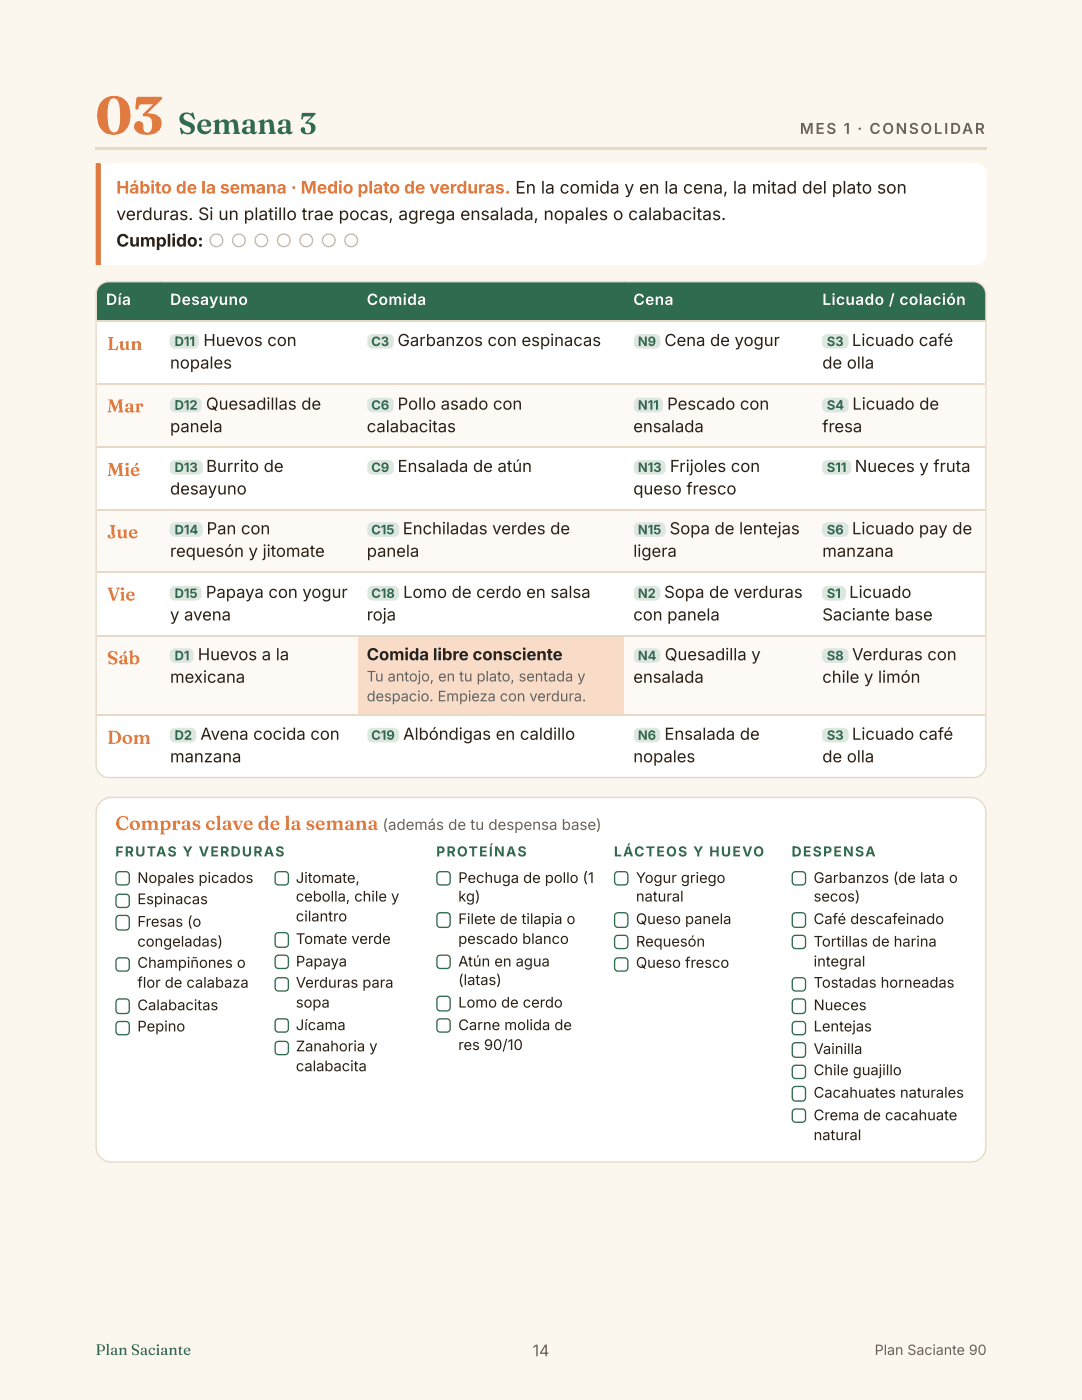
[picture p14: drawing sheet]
<svg xmlns="http://www.w3.org/2000/svg" width="216mm" height="279mm" viewBox="0 0 216 279" stroke-linecap="round" stroke-linejoin="round" font-family="sans-serif">
<defs><g id="words">
<text font-size="10.6" fill="#e07a3f" x="19" y="26.7">03</text>
<text font-size="6" fill="#2f6b4f" x="35.5" y="26.7">Semana 3</text>
<text font-size="3.9" fill="#e07a3f" x="23" y="165.6">Compras clave de la semana</text>
<g font-size="3.7" fill="#e07a3f">
<text x="21.3" y="69.8">Lun</text>
<text x="21.3" y="82.3">Mar</text>
<text x="21.3" y="95">Mié</text>
<text x="21.3" y="107.4">Jue</text>
<text x="21.3" y="119.9">Vie</text>
<text x="21.3" y="132.6">Sáb</text>
<text x="21.3" y="148.4">Dom</text>
</g>
<text font-size="3.5" fill="#e07a3f" x="23.2" y="38.6">Hábito de la semana · Medio plato de verduras. En la comida y en la cena, la mitad del plato son</text>
<g font-size="3.5" fill="#2b2118">
<text x="23.2" y="43.9">verduras. Si un platillo trae pocas, agrega ensalada, nopales o calabacitas.</text>
<text x="23.2" y="49.2">Cumplido: ○ ○ ○ ○ ○ ○ ○</text>
</g>
<g font-size="3.3" fill="#2b2118">
<text x="40.6" y="69.1">Huevos con</text>
<text x="79.3" y="69.1">Garbanzos con espinacas</text>
<text x="132.6" y="69.1">Cena de yogur</text>
<text x="170" y="69.1">Licuado café</text>
<text x="33.9" y="73.6">nopales</text>
<text x="164.1" y="73.6">de olla</text>
<text x="41.1" y="81.8">Quesadillas de</text>
<text x="79.3" y="81.8">Pollo asado con</text>
<text x="133.1" y="81.8">Pescado con</text>
<text x="170.1" y="81.8">Licuado de</text>
<text x="33.9" y="86.3">panela</text>
<text x="73.2" y="86.3">calabacitas</text>
<text x="126.4" y="86.3">ensalada</text>
<text x="164.1" y="86.3">fresa</text>
<text x="41.1" y="94.2">Burrito de</text>
<text x="79.3" y="94.2">Ensalada de atún</text>
<text x="133.7" y="94.2">Frijoles con</text>
<text x="170.6" y="94.2">Nueces y fruta</text>
<text x="33.9" y="98.7">desayuno</text>
<text x="126.4" y="98.7">queso fresco</text>
<text x="41.2" y="106.6">Pan con</text>
<text x="80.4" y="106.6">Enchiladas verdes de</text>
<text x="133.6" y="106.6">Sopa de lentejas</text>
<text x="170" y="106.6">Licuado pay de</text>
<text x="33.9" y="111.1">requesón y jitomate</text>
<text x="73.2" y="111.1">panela</text>
<text x="126.4" y="111.1">ligera</text>
<text x="164.1" y="111.1">manzana</text>
<text x="41.1" y="119.3">Papaya con yogur</text>
<text x="80.4" y="119.3">Lomo de cerdo en salsa</text>
<text x="132.5" y="119.3">Sopa de verduras</text>
<text x="169.4" y="119.3">Licuado</text>
<text x="33.9" y="123.8">y avena</text>
<text x="73.2" y="123.8">roja</text>
<text x="126.4" y="123.8">con panela</text>
<text x="164.1" y="123.8">Saciante base</text>
<text x="39.5" y="131.8">Huevos a la</text>
<text x="73.2" y="131.8">Comida libre consciente</text>
<text x="132.6" y="131.8">Quesadilla y</text>
<text x="170" y="131.8">Verduras con</text>
<text x="33.9" y="136.3">mexicana</text>
<text x="126.4" y="136.3">ensalada</text>
<text x="164.1" y="136.3">chile y limón</text>
<text x="40" y="147.6">Avena cocida con</text>
<text x="80.4" y="147.6">Albóndigas en caldillo</text>
<text x="132.6" y="147.6">Ensalada de</text>
<text x="170" y="147.6">Licuado café</text>
<text x="33.9" y="152.1">manzana</text>
<text x="126.4" y="152.1">nopales</text>
<text x="164.1" y="152.1">de olla</text>
</g>
<text font-size="3.2" fill="#6e6157" x="106.3" y="270.7">14</text>
<g font-size="3.1" fill="#fff">
<text x="21.2" y="60.9">Día</text>
<text x="33.9" y="60.9">Desayuno</text>
<text x="73.2" y="60.9">Comida</text>
<text x="126.4" y="60.9">Cena</text>
<text x="164.1" y="60.9">Licuado / colación</text>
</g>
<g font-size="3" fill="#6e6157">
<text x="159.6" y="26.7">MES 1 · CONSOLIDAR</text>
<text x="76.3" y="165.6">(además de tu despensa base)</text>
</g>
<text font-size="3" fill="#2f6b4f" x="19" y="270.4">Plan Saciante</text>
<g font-size="2.9" fill="#6e6157">
<text x="73.2" y="136">Tu antojo, en tu plato, sentada y</text>
<text x="73.2" y="140">despacio. Empieza con verdura.</text>
</g>
<g font-size="2.9" fill="#2b2118">
<text x="27.4" y="176.2">Nopales picados</text>
<text x="59" y="176.2">Jitomate,</text>
<text x="59" y="179.9">cebolla, chile y</text>
<text x="91.4" y="176.2">Pechuga de pollo (1</text>
<text x="91.4" y="179.9">kg)</text>
<text x="126.9" y="176.2">Yogur griego</text>
<text x="126.9" y="179.9">natural</text>
<text x="162.3" y="176.2">Garbanzos (de lata o</text>
<text x="162.3" y="179.9">secos)</text>
<text x="27.4" y="180.4">Espinacas</text>
<text x="27.4" y="184.9">Fresas (o</text>
<text x="59" y="183.9">cilantro</text>
<text x="91.4" y="184.4">Filete de tilapia o</text>
<text x="126.9" y="184.4">Queso panela</text>
<text x="162.3" y="184.4">Café descafeinado</text>
<text x="27.4" y="188.9">congeladas)</text>
<text x="59" y="188.4">Tomate verde</text>
<text x="91.4" y="188.4">pescado blanco</text>
<text x="126.9" y="188.9">Requesón</text>
<text x="162.3" y="188.9">Tortillas de harina</text>
<text x="27.4" y="193.1">Champiñones o</text>
<text x="27.4" y="197.1">flor de calabaza</text>
<text x="59" y="192.9">Papaya</text>
<text x="59" y="197.1">Verduras para</text>
<text x="91.4" y="192.9">Atún en agua</text>
<text x="91.4" y="196.6">(latas)</text>
<text x="126.9" y="193.1">Queso fresco</text>
<text x="162.3" y="192.9">integral</text>
<text x="162.3" y="197.1">Tostadas horneadas</text>
<text x="27.4" y="201.6">Calabacitas</text>
<text x="59" y="201.1">sopa</text>
<text x="91.4" y="201.1">Lomo de cerdo</text>
<text x="162.3" y="201.6">Nueces</text>
<text x="27.4" y="205.8">Pepino</text>
<text x="59" y="205.6">Jícama</text>
<text x="59" y="209.8">Zanahoria y</text>
<text x="91.4" y="205.6">Carne molida de</text>
<text x="91.4" y="209.5">res 90/10</text>
<text x="162.3" y="205.8">Lentejas</text>
<text x="59" y="213.8">calabacita</text>
<text x="162.3" y="210.3">Vainilla</text>
<text x="162.3" y="214.6">Chile guajillo</text>
<text x="162.3" y="219.1">Cacahuates naturales</text>
<text x="162.3" y="223.6">Crema de cacahuate</text>
<text x="162.3" y="227.5">natural</text>
</g>
<g font-size="2.8" fill="#2f6b4f">
<text x="23" y="170.9">FRUTAS Y VERDURAS</text>
<text x="87" y="170.9">PROTEÍNAS</text>
<text x="122.5" y="170.9">LÁCTEOS Y HUEVO</text>
<text x="158" y="170.9">DESPENSA</text>
</g>
<text font-size="2.8" fill="#6e6157" x="174.5" y="270.4">Plan Saciante 90</text>
<g font-size="2.6" fill="#2f6b4f">
<text x="34.8" y="69.1">D11</text>
<text x="74.1" y="69.1">C3</text>
<text x="127.3" y="69.1">N9</text>
<text x="165" y="69.1">S3</text>
<text x="34.8" y="81.8">D12</text>
<text x="74.1" y="81.8">C6</text>
<text x="127.3" y="81.8">N11</text>
<text x="165" y="81.8">S4</text>
<text x="34.8" y="94.2">D13</text>
<text x="74.1" y="94.2">C9</text>
<text x="127.3" y="94.2">N13</text>
<text x="165" y="94.2">S11</text>
<text x="34.8" y="106.6">D14</text>
<text x="74.1" y="106.6">C15</text>
<text x="127.3" y="106.6">N15</text>
<text x="165" y="106.6">S6</text>
<text x="34.8" y="119.3">D15</text>
<text x="74.1" y="119.3">C18</text>
<text x="127.3" y="119.3">N2</text>
<text x="165" y="119.3">S1</text>
<text x="34.8" y="131.8">D1</text>
<text x="127.3" y="131.8">N4</text>
<text x="165" y="131.8">S8</text>
<text x="34.8" y="147.6">D2</text>
<text x="74.1" y="147.6">C19</text>
<text x="127.3" y="147.6">N6</text>
<text x="165" y="147.6">S3</text>
</g>
</g></defs>
<g fill="#fbf6ee">
<path d="M0 0h215.9v279.4h-215.9z"/>
<path d="M19 17.7h177.8v241.3h-177.8z"/>
<path d="M19 17.7h177.8v241.4h-177.8z"/>
</g>
<path d="M19 29.4h177.8v.5h-177.8z" fill="#e6d9c6"/>
<path d="M19.6 32.5h175.1a2.12 2.12 0 0 1 2.1 2.2v16.1a2.12 2.12 0 0 1-2.1 2.1h-175.1z" fill="#fff"/>
<path d="M19 32.5h1.1v20.4h-1.1z" fill="#e07a3f"/>
<path d="M19.9 57l.8-.6 1-.2h172.5a2.51 2.51 0 0 1 2.5 2.5v94a2.51 2.51 0 0 1-2.5 2.5h-172.5a2.51 2.51 0 0 1-2.5-2.5v-94l.2-.9z" fill="#fff"/>
<path d="M19.9 57l.8-.6 1-.2h172.5a2.51 2.51 0 0 1 2.5 2.5v94a2.51 2.51 0 0 1-2.5 2.5h-172.5a2.51 2.51 0 0 1-2.5-2.5v-94l.2-.9z" fill="none" stroke="#e6d9c6" stroke-width=".26"/>
<g fill="#2f6b4f">
<path d="M19.3 56.4h12.7v7.6h-12.7z"/>
<path d="M32 56.4h39.4v7.6h-39.4z"/>
<path d="M71.4 56.4h53.2v7.6h-53.2z"/>
<path d="M124.6 56.4h37.6v7.6h-37.6z"/>
<path d="M162.2 56.4h34.4v7.6h-34.4z"/>
</g>
<path d="M19.3 64.2h177.3" fill="none" stroke="#e6d9c6" stroke-width=".26"/>
<path d="M19.3 76.5h12.7v12.7h-12.7z" fill="#fdfaf5"/>
<path d="M19.3 76.6h12.7" fill="none" stroke="#e6d9c6" stroke-width=".26"/>
<path d="M32 76.5h39.4v12.7h-39.4z" fill="#fdfaf5"/>
<path d="M32 76.6h39.4" fill="none" stroke="#e6d9c6" stroke-width=".26"/>
<path d="M71.4 76.5h53.2v12.7h-53.2z" fill="#fdfaf5"/>
<path d="M71.4 76.6h53.2" fill="none" stroke="#e6d9c6" stroke-width=".26"/>
<path d="M124.6 76.5h37.6v12.7h-37.6z" fill="#fdfaf5"/>
<path d="M124.6 76.6h37.6" fill="none" stroke="#e6d9c6" stroke-width=".26"/>
<path d="M162.2 76.5h34.4v12.7h-34.4z" fill="#fdfaf5"/>
<path d="M162.2 76.6h34.4M19.3 89.3h177.3" fill="none" stroke="#e6d9c6" stroke-width=".26"/>
<path d="M19.3 101.6h12.7v12.4h-12.7z" fill="#fdfaf5"/>
<path d="M19.3 101.7h12.7" fill="none" stroke="#e6d9c6" stroke-width=".26"/>
<path d="M32 101.6h39.4v12.4h-39.4z" fill="#fdfaf5"/>
<path d="M32 101.7h39.4" fill="none" stroke="#e6d9c6" stroke-width=".26"/>
<path d="M71.4 101.6h53.2v12.4h-53.2z" fill="#fdfaf5"/>
<path d="M71.4 101.7h53.2" fill="none" stroke="#e6d9c6" stroke-width=".26"/>
<path d="M124.6 101.6h37.6v12.4h-37.6z" fill="#fdfaf5"/>
<path d="M124.6 101.7h37.6" fill="none" stroke="#e6d9c6" stroke-width=".26"/>
<path d="M162.2 101.6h34.4v12.4h-34.4z" fill="#fdfaf5"/>
<path d="M19.3 114.2h177.3M162.2 101.7h34.4" fill="none" stroke="#e6d9c6" stroke-width=".26"/>
<path d="M19.3 126.7h12.7v15.9h-12.7z" fill="#fdfaf5"/>
<path d="M19.3 126.9h12.7" fill="none" stroke="#e6d9c6" stroke-width=".26"/>
<path d="M32 126.7h39.4v15.9h-39.4z" fill="#fdfaf5"/>
<path d="M32 126.9h39.4" fill="none" stroke="#e6d9c6" stroke-width=".26"/>
<path d="M71.4 126.7h53.2v15.9h-53.2z" fill="#f8dcc8"/>
<path d="M71.4 126.9h53.2" fill="none" stroke="#e6d9c6" stroke-width=".26"/>
<path d="M124.6 126.7h37.6v15.9h-37.6z" fill="#fdfaf5"/>
<path d="M124.6 126.9h37.6" fill="none" stroke="#e6d9c6" stroke-width=".26"/>
<path d="M162.2 126.7h34.4v15.9h-34.4z" fill="#fdfaf5"/>
<path d="M162.2 126.9h34.4M19.3 142.7h177.3" fill="none" stroke="#e6d9c6" stroke-width=".26"/>
<path d="M20.1 160l1-.6 1.1-.3h171.5a3 3 0 0 1 3 3.1v66.7a3 3 0 0 1-3 3h-171.5a3 3 0 0 1-3-3v-66.7l.2-1.2z" fill="#fff"/>
<path d="M20.1 160l1-.6 1.1-.3h171.5a3 3 0 0 1 3 3.1v66.7a3 3 0 0 1-3 3h-171.5a3 3 0 0 1-3-3v-66.7l.2-1.2z" fill="none" stroke="#e6d9c6" stroke-width=".26"/>
<g fill="#dce8df">
<path d="M34.2 67l.7-.3h3.7a1.06 1.06 0 0 1 1.1 1v.8a1.06 1.06 0 0 1-1.1 1.1h-3.7a1.06 1.06 0 0 1-1-1.1v-1z"/>
<path d="M73.6 67l.7-.3h3.2a1.06 1.06 0 0 1 1.1 1v.8a1.06 1.06 0 0 1-1.1 1.1h-3.2a1.06 1.06 0 0 1-1-1.1v-1z"/>
<path d="M126.8 67l.7-.3h3.2a1.06 1.06 0 0 1 1.1 1v.8a1.06 1.06 0 0 1-1.1 1.1h-3.2a1.06 1.06 0 0 1-1-1.1v-1z"/>
<path d="M164.4 67l.7-.3h3.2a1.06 1.06 0 0 1 1 1v.8a1.06 1.06 0 0 1-1 1.1h-3.2a1.06 1.06 0 0 1-1.1-1.1l.1-1z"/>
<path d="M34.2 79.7l.7-.3h4.3a1.06 1.06 0 0 1 1 1v.8a1.06 1.06 0 0 1-1 1.1h-4.3a1.06 1.06 0 0 1-1-1.1v-1z"/>
<path d="M73.6 79.7l.7-.3h3.2a1.06 1.06 0 0 1 1.1 1v.8a1.06 1.06 0 0 1-1.1 1.1h-3.2a1.06 1.06 0 0 1-1-1.1v-1z"/>
<path d="M126.8 79.7l.7-.3h3.7a1.06 1.06 0 0 1 1.1 1v.8a1.06 1.06 0 0 1-1.1 1.1h-3.7a1.06 1.06 0 0 1-1-1.1v-1z"/>
<path d="M164.4 79.7l.7-.3h3.2a1.06 1.06 0 0 1 1 1v.8a1.06 1.06 0 0 1-1 1.1h-3.2a1.06 1.06 0 0 1-1.1-1.1l.1-1z"/>
<path d="M34.2 92.1l.7-.3h4.5a1.06 1.06 0 0 1 1.1 1.1v.8a1.06 1.06 0 0 1-1.1 1h-4.5a1.06 1.06 0 0 1-1-1v-1z"/>
<path d="M73.6 92.1l.7-.3h3.2a1.06 1.06 0 0 1 1.1 1.1v.8a1.06 1.06 0 0 1-1.1 1h-3.2a1.06 1.06 0 0 1-1-1v-1z"/>
<path d="M126.8 92.1l.7-.3h4.3a1.06 1.06 0 0 1 1 1.1v.8a1.06 1.06 0 0 1-1 1h-4.3a1.06 1.06 0 0 1-1-1v-1z"/>
<path d="M164.4 92.1l.7-.3h3.7a1.06 1.06 0 0 1 1.1 1.1v.8a1.06 1.06 0 0 1-1.1 1h-3.7a1.06 1.06 0 0 1-1.1-1l.1-1z"/>
<path d="M34.2 104.6l.7-.4h4.5a1.06 1.06 0 0 1 1.1 1.1v.8a1.06 1.06 0 0 1-1.1 1.1h-4.5a1.06 1.06 0 0 1-1-1.1v-1z"/>
<path d="M73.6 104.6l.7-.4h4.3a1.06 1.06 0 0 1 1 1.1v.8a1.06 1.06 0 0 1-1 1.1h-4.3a1.06 1.06 0 0 1-1-1.1v-1z"/>
<path d="M126.8 104.6l.7-.4h4.3a1.06 1.06 0 0 1 1 1.1v.8a1.06 1.06 0 0 1-1 1.1h-4.3a1.06 1.06 0 0 1-1-1.1v-1z"/>
<path d="M164.4 104.6l.7-.4h3.2a1.06 1.06 0 0 1 1 1.1v.8a1.06 1.06 0 0 1-1 1.1h-3.2a1.06 1.06 0 0 1-1.1-1.1l.1-1z"/>
<path d="M34.2 117.3l.7-.4h4.3a1.06 1.06 0 0 1 1 1.1v.8a1.06 1.06 0 0 1-1 1.1h-4.3a1.06 1.06 0 0 1-1-1.1v-1z"/>
<path d="M73.6 117.3l.7-.4h4.3a1.06 1.06 0 0 1 1 1.1v.8a1.06 1.06 0 0 1-1 1.1h-4.3a1.06 1.06 0 0 1-1-1.1v-1z"/>
<path d="M126.8 117.3l.7-.4h3.2a1.06 1.06 0 0 1 1.1 1.1v.8a1.06 1.06 0 0 1-1.1 1.1h-3.2a1.06 1.06 0 0 1-1-1.1v-1z"/>
<path d="M164.4 117.3l.7-.4h2.6a1.06 1.06 0 0 1 1.1 1.1v.8a1.06 1.06 0 0 1-1.1 1.1h-2.6a1.06 1.06 0 0 1-1.1-1.1l.1-1z"/>
<path d="M34.2 129.7l.7-.3h2.7a1.06 1.06 0 0 1 1 1v.8a1.06 1.06 0 0 1-1 1.1h-2.7a1.06 1.06 0 0 1-1-1.1v-1z"/>
<path d="M126.8 129.7l.7-.3h3.2a1.06 1.06 0 0 1 1.1 1v.8a1.06 1.06 0 0 1-1.1 1.1h-3.2a1.06 1.06 0 0 1-1-1.1v-1z"/>
<path d="M164.4 129.7l.7-.3h3.2a1.06 1.06 0 0 1 1 1v.8a1.06 1.06 0 0 1-1 1.1h-3.2a1.06 1.06 0 0 1-1.1-1.1l.1-1z"/>
<path d="M34.2 145.6l.7-.3h3.2a1.06 1.06 0 0 1 1.1 1v.8a1.06 1.06 0 0 1-1.1 1.1h-3.2a1.06 1.06 0 0 1-1-1.1v-1z"/>
<path d="M73.6 145.6l.7-.3h4.3a1.06 1.06 0 0 1 1 1v.8a1.06 1.06 0 0 1-1 1.1h-4.3a1.06 1.06 0 0 1-1-1.1v-1z"/>
<path d="M126.8 145.6l.7-.3h3.2a1.06 1.06 0 0 1 1.1 1v.8a1.06 1.06 0 0 1-1.1 1.1h-3.2a1.06 1.06 0 0 1-1-1.1v-1z"/>
<path d="M164.4 145.6l.7-.3h3.2a1.06 1.06 0 0 1 1 1v.8a1.06 1.06 0 0 1-1 1.1h-3.2a1.06 1.06 0 0 1-1.1-1.1l.1-1z"/>
</g>
<path d="M23.3 174.2l.4-.2h1.4a.66 .66 0 0 1 .7 .6v1.3a.66 .66 0 0 1-.7 .7h-1.3a.66 .66 0 0 1-.6-.7v-1.4z" fill="#fff"/>
<path d="M23.3 174.2l.4-.2h1.4a.66 .66 0 0 1 .7 .6v1.3a.66 .66 0 0 1-.7 .7h-1.3a.66 .66 0 0 1-.6-.7v-1.4z" fill="none" stroke="#2f6b4f" stroke-width=".26"/>
<path d="M23.3 178.7l.4-.2h1.4a.66 .66 0 0 1 .7 .6v1.3a.66 .66 0 0 1-.7 .7h-1.3a.66 .66 0 0 1-.6-.7v-1.4z" fill="#fff"/>
<path d="M23.3 178.7l.4-.2h1.4a.66 .66 0 0 1 .7 .6v1.3a.66 .66 0 0 1-.7 .7h-1.3a.66 .66 0 0 1-.6-.7v-1.4z" fill="none" stroke="#2f6b4f" stroke-width=".26"/>
<path d="M23.3 182.9l.4-.2h1.4a.66 .66 0 0 1 .7 .7v1.5a.66 .66 0 0 1-.7 .7h-1.3a.66 .66 0 0 1-.6-.7v-1.5z" fill="#fff"/>
<path d="M23.3 182.9l.4-.2h1.4a.66 .66 0 0 1 .7 .7v1.5a.66 .66 0 0 1-.7 .7h-1.3a.66 .66 0 0 1-.6-.7v-1.5z" fill="none" stroke="#2f6b4f" stroke-width=".26"/>
<path d="M23.3 191.4l.4-.2h1.4a.66 .66 0 0 1 .7 .6v1.3a.66 .66 0 0 1-.7 .7h-1.3a.66 .66 0 0 1-.6-.7v-1.4z" fill="#fff"/>
<path d="M23.3 191.4l.4-.2h1.4a.66 .66 0 0 1 .7 .6v1.3a.66 .66 0 0 1-.7 .7h-1.3a.66 .66 0 0 1-.6-.7v-1.4z" fill="none" stroke="#2f6b4f" stroke-width=".26"/>
<path d="M23.3 199.6l.4-.2h1.4a.66 .66 0 0 1 .7 .6v1.6a.66 .66 0 0 1-.7 .7h-1.3a.66 .66 0 0 1-.6-.7v-1.6z" fill="#fff"/>
<path d="M23.3 199.6l.4-.2h1.4a.66 .66 0 0 1 .7 .6v1.6a.66 .66 0 0 1-.7 .7h-1.3a.66 .66 0 0 1-.6-.7v-1.6z" fill="none" stroke="#2f6b4f" stroke-width=".26"/>
<path d="M23.3 204.1l.4-.2h1.4a.66 .66 0 0 1 .7 .6v1.3a.66 .66 0 0 1-.7 .7h-1.3a.66 .66 0 0 1-.6-.7v-1.4z" fill="#fff"/>
<path d="M23.3 204.1l.4-.2h1.4a.66 .66 0 0 1 .7 .6v1.3a.66 .66 0 0 1-.7 .7h-1.3a.66 .66 0 0 1-.6-.7v-1.4z" fill="none" stroke="#2f6b4f" stroke-width=".26"/>
<path d="M55.1 174.2l.3-.2h1.5a.66 .66 0 0 1 .6 .6v1.3a.66 .66 0 0 1-.6 .7h-1.3a.66 .66 0 0 1-.7-.7v-1.4z" fill="#fff"/>
<path d="M55.1 174.2l.3-.2h1.5a.66 .66 0 0 1 .6 .6v1.3a.66 .66 0 0 1-.6 .7h-1.3a.66 .66 0 0 1-.7-.7v-1.4z" fill="none" stroke="#2f6b4f" stroke-width=".26"/>
<path d="M55.1 186.3l.3-.2h1.5a.66 .66 0 0 1 .6 .7v1.6a.66 .66 0 0 1-.6 .6h-1.3a.66 .66 0 0 1-.7-.6v-1.6z" fill="#fff"/>
<path d="M55.1 186.3l.3-.2h1.5a.66 .66 0 0 1 .6 .7v1.6a.66 .66 0 0 1-.6 .6h-1.3a.66 .66 0 0 1-.7-.6v-1.6z" fill="none" stroke="#2f6b4f" stroke-width=".26"/>
<path d="M55.1 190.8l.3-.2h1.5a.66 .66 0 0 1 .6 .7v1.3a.66 .66 0 0 1-.6 .7h-1.3a.66 .66 0 0 1-.7-.7v-1.4z" fill="#fff"/>
<path d="M55.1 190.8l.3-.2h1.5a.66 .66 0 0 1 .6 .7v1.3a.66 .66 0 0 1-.6 .7h-1.3a.66 .66 0 0 1-.7-.7v-1.4z" fill="none" stroke="#2f6b4f" stroke-width=".26"/>
<path d="M55.1 195.3l.3-.2h1.5a.66 .66 0 0 1 .6 .7v1.3a.66 .66 0 0 1-.6 .7h-1.3a.66 .66 0 0 1-.7-.7v-1.4z" fill="#fff"/>
<path d="M55.1 195.3l.3-.2h1.5a.66 .66 0 0 1 .6 .7v1.3a.66 .66 0 0 1-.6 .7h-1.3a.66 .66 0 0 1-.7-.7v-1.4z" fill="none" stroke="#2f6b4f" stroke-width=".26"/>
<path d="M55.1 203.5l.3-.2h1.5a.66 .66 0 0 1 .6 .7v1.3a.66 .66 0 0 1-.6 .7h-1.3a.66 .66 0 0 1-.7-.7v-1.4z" fill="#fff"/>
<path d="M55.1 203.5l.3-.2h1.5a.66 .66 0 0 1 .6 .7v1.3a.66 .66 0 0 1-.6 .7h-1.3a.66 .66 0 0 1-.7-.7v-1.4z" fill="none" stroke="#2f6b4f" stroke-width=".26"/>
<path d="M55.1 208l.3-.2h1.5a.66 .66 0 0 1 .6 .7v1.3a.66 .66 0 0 1-.6 .7h-1.3a.66 .66 0 0 1-.7-.7v-1.4z" fill="#fff"/>
<path d="M55.1 208l.3-.2h1.5a.66 .66 0 0 1 .6 .7v1.3a.66 .66 0 0 1-.6 .7h-1.3a.66 .66 0 0 1-.7-.7v-1.4z" fill="none" stroke="#2f6b4f" stroke-width=".26"/>
<path d="M87.4 174.2l.3-.2h1.5a.66 .66 0 0 1 .6 .6v1.3a.66 .66 0 0 1-.6 .7h-1.4a.66 .66 0 0 1-.6-.7v-1.4z" fill="#fff"/>
<path d="M87.4 174.2l.3-.2h1.5a.66 .66 0 0 1 .6 .6v1.3a.66 .66 0 0 1-.6 .7h-1.4a.66 .66 0 0 1-.6-.7v-1.4z" fill="none" stroke="#2f6b4f" stroke-width=".26"/>
<path d="M87.4 182.4l.3-.2h1.5a.66 .66 0 0 1 .6 .6v1.6a.66 .66 0 0 1-.6 .7h-1.4a.66 .66 0 0 1-.6-.7v-1.6z" fill="#fff"/>
<path d="M87.4 182.4l.3-.2h1.5a.66 .66 0 0 1 .6 .6v1.6a.66 .66 0 0 1-.6 .7h-1.4a.66 .66 0 0 1-.6-.7v-1.6z" fill="none" stroke="#2f6b4f" stroke-width=".26"/>
<path d="M87.4 190.8l.3-.2h1.5a.66 .66 0 0 1 .6 .7v1.3a.66 .66 0 0 1-.6 .7h-1.4a.66 .66 0 0 1-.6-.7v-1.4z" fill="#fff"/>
<path d="M87.4 190.8l.3-.2h1.5a.66 .66 0 0 1 .6 .7v1.3a.66 .66 0 0 1-.6 .7h-1.4a.66 .66 0 0 1-.6-.7v-1.4z" fill="none" stroke="#2f6b4f" stroke-width=".26"/>
<path d="M87.4 199l.3-.2h1.5a.66 .66 0 0 1 .6 .7v1.6a.66 .66 0 0 1-.6 .6h-1.4a.66 .66 0 0 1-.6-.6v-1.6z" fill="#fff"/>
<path d="M87.4 199l.3-.2h1.5a.66 .66 0 0 1 .6 .7v1.6a.66 .66 0 0 1-.6 .6h-1.4a.66 .66 0 0 1-.6-.6v-1.6z" fill="none" stroke="#2f6b4f" stroke-width=".26"/>
<path d="M87.4 203.5l.3-.2h1.5a.66 .66 0 0 1 .6 .7v1.3a.66 .66 0 0 1-.6 .7h-1.4a.66 .66 0 0 1-.6-.7v-1.4z" fill="#fff"/>
<path d="M87.4 203.5l.3-.2h1.5a.66 .66 0 0 1 .6 .7v1.3a.66 .66 0 0 1-.6 .7h-1.4a.66 .66 0 0 1-.6-.7v-1.4z" fill="none" stroke="#2f6b4f" stroke-width=".26"/>
<path d="M122.8 174.2l.4-.2h1.4a.66 .66 0 0 1 .7 .6v1.3a.66 .66 0 0 1-.7 .7h-1.3a.66 .66 0 0 1-.7-.7v-1.4z" fill="#fff"/>
<path d="M122.8 174.2l.4-.2h1.4a.66 .66 0 0 1 .7 .6v1.3a.66 .66 0 0 1-.7 .7h-1.3a.66 .66 0 0 1-.7-.7v-1.4z" fill="none" stroke="#2f6b4f" stroke-width=".26"/>
<path d="M122.8 182.4l.4-.2h1.4a.66 .66 0 0 1 .7 .6v1.6a.66 .66 0 0 1-.7 .7h-1.3a.66 .66 0 0 1-.7-.7v-1.6z" fill="#fff"/>
<path d="M122.8 182.4l.4-.2h1.4a.66 .66 0 0 1 .7 .6v1.6a.66 .66 0 0 1-.7 .7h-1.3a.66 .66 0 0 1-.7-.7v-1.6z" fill="none" stroke="#2f6b4f" stroke-width=".26"/>
<path d="M122.8 186.9l.4-.2h1.4a.66 .66 0 0 1 .7 .6v1.3a.66 .66 0 0 1-.7 .7h-1.3a.66 .66 0 0 1-.7-.7v-1.4z" fill="#fff"/>
<path d="M122.8 186.9l.4-.2h1.4a.66 .66 0 0 1 .7 .6v1.3a.66 .66 0 0 1-.7 .7h-1.3a.66 .66 0 0 1-.7-.7v-1.4z" fill="none" stroke="#2f6b4f" stroke-width=".26"/>
<path d="M122.8 191.4l.4-.2h1.4a.66 .66 0 0 1 .7 .6v1.3a.66 .66 0 0 1-.7 .7h-1.3a.66 .66 0 0 1-.7-.7v-1.4z" fill="#fff"/>
<path d="M122.8 191.4l.4-.2h1.4a.66 .66 0 0 1 .7 .6v1.3a.66 .66 0 0 1-.7 .7h-1.3a.66 .66 0 0 1-.7-.7v-1.4z" fill="none" stroke="#2f6b4f" stroke-width=".26"/>
<path d="M158.3 174.2l.3-.2h1.5a.66 .66 0 0 1 .6 .6v1.3a.66 .66 0 0 1-.6 .7h-1.4a.66 .66 0 0 1-.6-.7v-1.4z" fill="#fff"/>
<path d="M158.3 174.2l.3-.2h1.5a.66 .66 0 0 1 .6 .6v1.3a.66 .66 0 0 1-.6 .7h-1.4a.66 .66 0 0 1-.6-.7v-1.4z" fill="none" stroke="#2f6b4f" stroke-width=".26"/>
<path d="M158.3 182.4l.3-.2h1.5a.66 .66 0 0 1 .6 .6v1.6a.66 .66 0 0 1-.6 .7h-1.4a.66 .66 0 0 1-.6-.7v-1.6z" fill="#fff"/>
<path d="M158.3 182.4l.3-.2h1.5a.66 .66 0 0 1 .6 .6v1.6a.66 .66 0 0 1-.6 .7h-1.4a.66 .66 0 0 1-.6-.7v-1.6z" fill="none" stroke="#2f6b4f" stroke-width=".26"/>
<path d="M158.3 186.9l.3-.2h1.5a.66 .66 0 0 1 .6 .6v1.3a.66 .66 0 0 1-.6 .7h-1.4a.66 .66 0 0 1-.6-.7v-1.4z" fill="#fff"/>
<path d="M158.3 186.9l.3-.2h1.5a.66 .66 0 0 1 .6 .6v1.3a.66 .66 0 0 1-.6 .7h-1.4a.66 .66 0 0 1-.6-.7v-1.4z" fill="none" stroke="#2f6b4f" stroke-width=".26"/>
<path d="M158.3 195.3l.3-.2h1.5a.66 .66 0 0 1 .6 .7v1.3a.66 .66 0 0 1-.6 .7h-1.4a.66 .66 0 0 1-.6-.7v-1.4z" fill="#fff"/>
<path d="M158.3 195.3l.3-.2h1.5a.66 .66 0 0 1 .6 .7v1.3a.66 .66 0 0 1-.6 .7h-1.4a.66 .66 0 0 1-.6-.7v-1.4z" fill="none" stroke="#2f6b4f" stroke-width=".26"/>
<path d="M158.3 199.6l.3-.2h1.5a.66 .66 0 0 1 .6 .6v1.6a.66 .66 0 0 1-.6 .7h-1.4a.66 .66 0 0 1-.6-.7v-1.6z" fill="#fff"/>
<path d="M158.3 199.6l.3-.2h1.5a.66 .66 0 0 1 .6 .6v1.6a.66 .66 0 0 1-.6 .7h-1.4a.66 .66 0 0 1-.6-.7v-1.6z" fill="none" stroke="#2f6b4f" stroke-width=".26"/>
<path d="M158.3 204.1l.3-.2h1.5a.66 .66 0 0 1 .6 .6v1.3a.66 .66 0 0 1-.6 .7h-1.4a.66 .66 0 0 1-.6-.7v-1.4z" fill="#fff"/>
<path d="M158.3 204.1l.3-.2h1.5a.66 .66 0 0 1 .6 .6v1.3a.66 .66 0 0 1-.6 .7h-1.4a.66 .66 0 0 1-.6-.7v-1.4z" fill="none" stroke="#2f6b4f" stroke-width=".26"/>
<path d="M158.3 208.3l.3-.2h1.5a.66 .66 0 0 1 .6 .7v1.5a.66 .66 0 0 1-.6 .7h-1.4a.66 .66 0 0 1-.6-.7v-1.5z" fill="#fff"/>
<path d="M158.3 208.3l.3-.2h1.5a.66 .66 0 0 1 .6 .7v1.5a.66 .66 0 0 1-.6 .7h-1.4a.66 .66 0 0 1-.6-.7v-1.5z" fill="none" stroke="#2f6b4f" stroke-width=".26"/>
<path d="M158.3 212.8l.3-.2h1.5a.66 .66 0 0 1 .6 .7v1.3a.66 .66 0 0 1-.6 .6h-1.4a.66 .66 0 0 1-.6-.6v-1.5z" fill="#fff"/>
<path d="M158.3 212.8l.3-.2h1.5a.66 .66 0 0 1 .6 .7v1.3a.66 .66 0 0 1-.6 .6h-1.4a.66 .66 0 0 1-.6-.6v-1.5z" fill="none" stroke="#2f6b4f" stroke-width=".26"/>
<path d="M158.3 217l.3-.2h1.5a.66 .66 0 0 1 .6 .7v1.6a.66 .66 0 0 1-.6 .6h-1.4a.66 .66 0 0 1-.6-.6v-1.6z" fill="#fff"/>
<path d="M158.3 217l.3-.2h1.5a.66 .66 0 0 1 .6 .7v1.6a.66 .66 0 0 1-.6 .6h-1.4a.66 .66 0 0 1-.6-.6v-1.6z" fill="none" stroke="#2f6b4f" stroke-width=".26"/>
<path d="M158.3 221.5l.3-.2h1.5a.66 .66 0 0 1 .6 .7v1.3a.66 .66 0 0 1-.6 .7h-1.4a.66 .66 0 0 1-.6-.7v-1.4z" fill="#fff"/>
<path d="M158.3 221.5l.3-.2h1.5a.66 .66 0 0 1 .6 .7v1.3a.66 .66 0 0 1-.6 .7h-1.4a.66 .66 0 0 1-.6-.7v-1.4z" fill="none" stroke="#2f6b4f" stroke-width=".26"/>
<use href="#words"/>
</svg>
